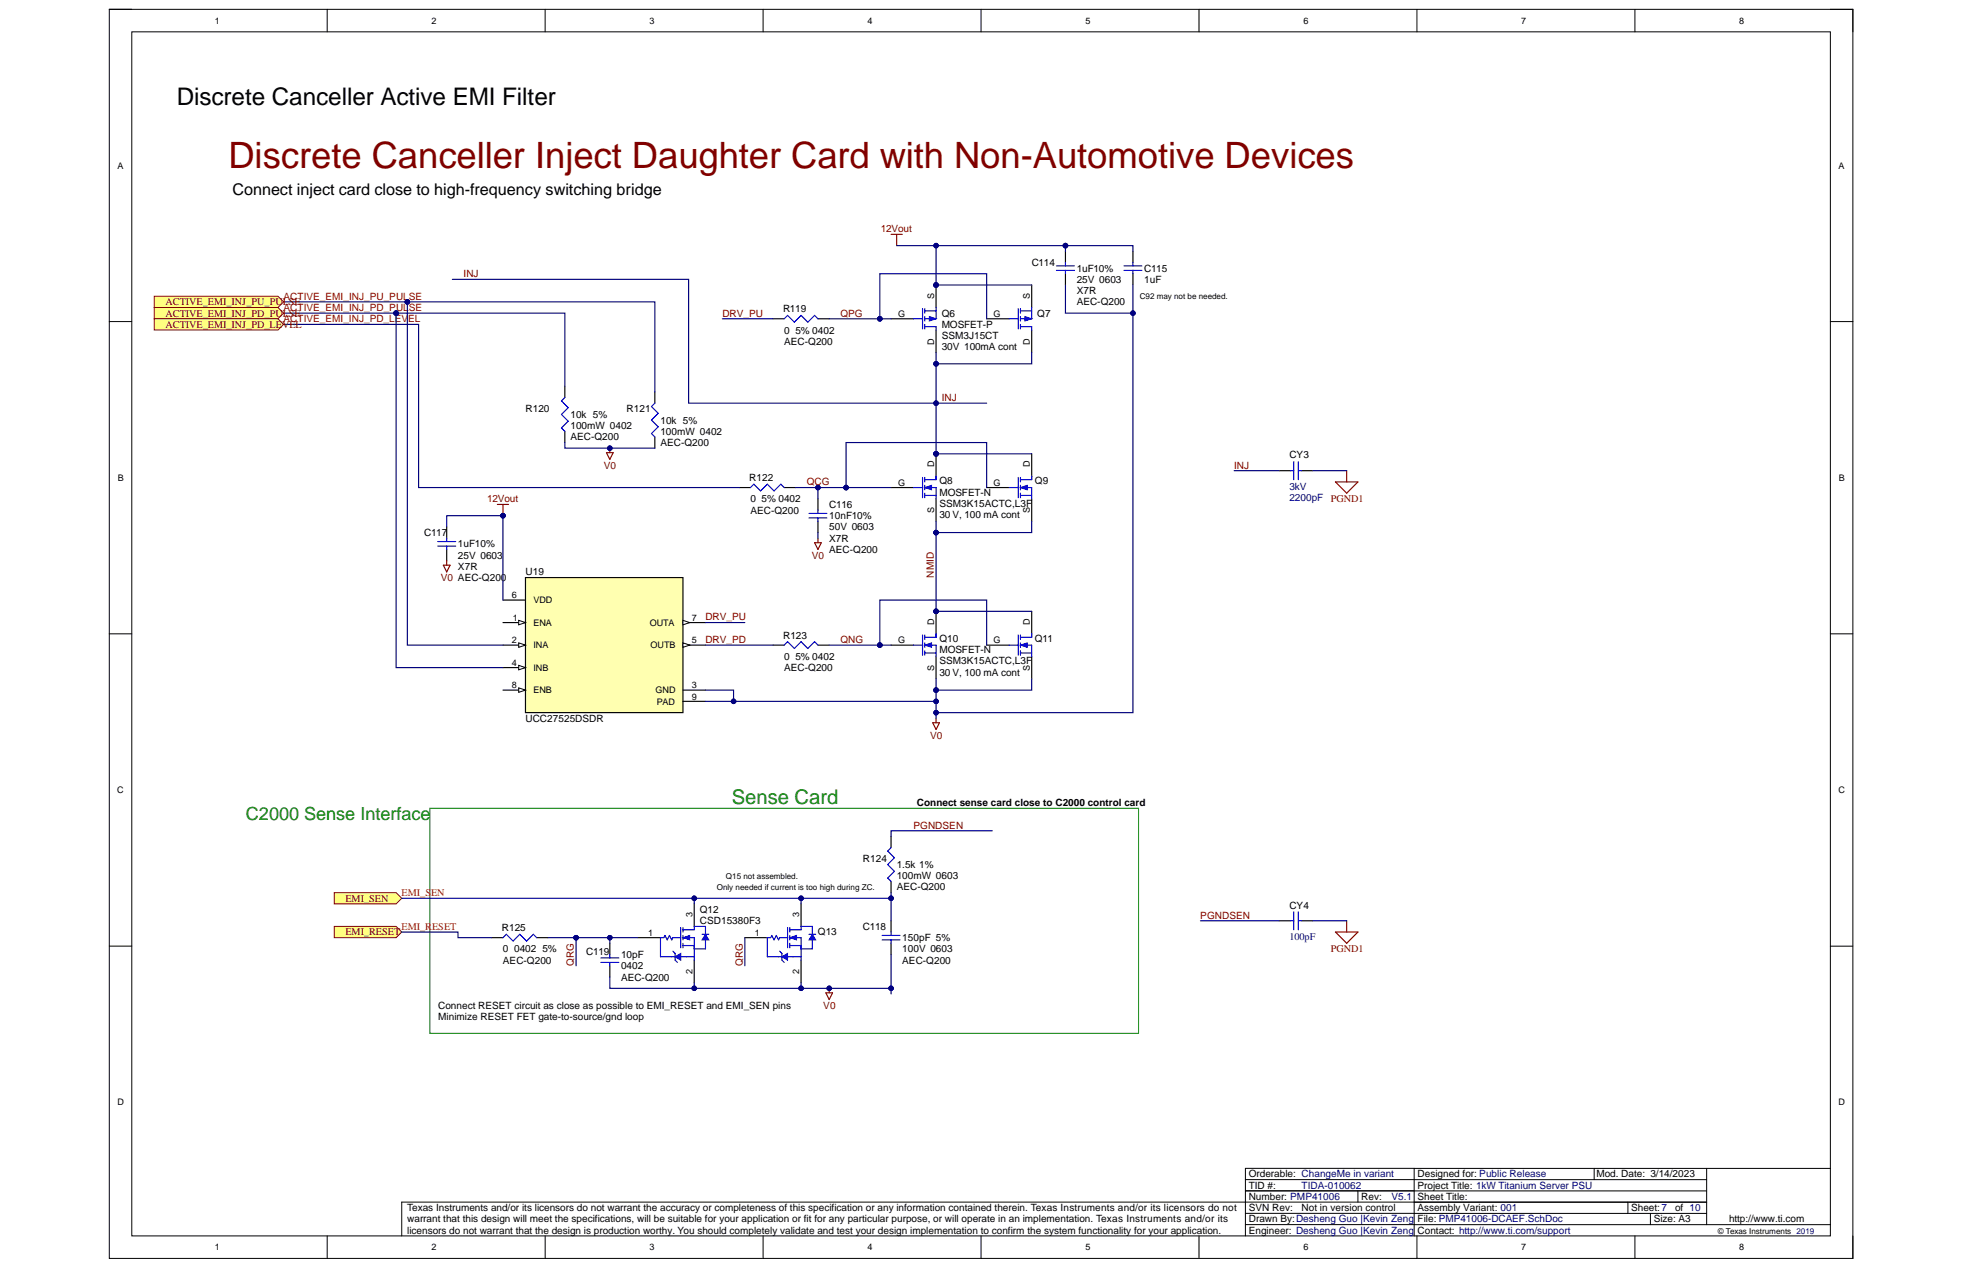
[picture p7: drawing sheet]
<svg xmlns="http://www.w3.org/2000/svg" width="432mm" height="279mm" viewBox="0 0 432 279" stroke-linecap="round" stroke-linejoin="round" font-family="sans-serif">
<defs><g id="words">
<text font-size="8" fill="#800000" x="50.2" y="36.9">Discrete Canceller Inject Daughter Card with Non-Automotive Devices</text>
<text font-size="5.3" x="38.8" y="23.2">Discrete Canceller Active EMI Filter</text>
<text font-size="4.4" fill="#008000" x="160.8" y="176.6">Sense Card</text>
<text font-size="4" fill="#008000" x="54" y="180.2">C2000 Sense Interface</text>
<text font-size="3.5" x="51.1" y="42.9">Connect inject card close to high-frequency switching bridge</text>
<g font-size="2.2" fill="#800000">
<text x="193.5" y="51">12Vout</text>
<text x="101.9" y="60.9">INJ</text>
<text x="36.4" y="67.1">ACTIVE_EMI_INJ_PU_PULSE</text>
<text x="36.4" y="69.6">ACTIVE_EMI_INJ_PD_PULSE</text>
<text x="158.7" y="69.6">DRV_PU</text>
<text x="184.7" y="69.6">QPG</text>
<text x="36.4" y="72">ACTIVE_EMI_INJ_PD_LEVEL</text>
<text x="206.9" y="88.1">INJ</text>
<text x="132.7" y="102.9">V0</text>
<text x="177.3" y="106.7">QCG</text>
<text x="271.2" y="102.9">INJ</text>
<text x="107" y="110.4">12Vout</text>
<text x="292.5" y="110.3">PGND1</text>
<text x="178.4" y="122.7">V0</text>
<text x="96.8" y="127.7">V0 AEC-Q200</text>
<text x="205.2" y="126.9" transform="rotate(-90 205.2 126.9)">NMID</text>
<text x="155" y="136.3">DRV_PU</text>
<text x="155" y="141.3">DRV_PD</text>
<text x="184.7" y="141.3">QNG</text>
<text x="204.4" y="162.3">V0</text>
<text x="200.7" y="182.1">PGNDSEN</text>
<text x="75.9" y="198.1">EMI_SEN</text>
<text x="263.8" y="201.8">PGNDSEN</text>
<text x="75.9" y="205.5">EMI_RESET</text>
<text x="292.5" y="209.3">PGND1</text>
<text x="126.1" y="212.2" transform="rotate(-90 126.1 212.2)">QRG</text>
<text x="163.2" y="212.2" transform="rotate(-90 163.2 212.2)">QRG</text>
<text x="180.9" y="221.6">V0</text>
</g>
<g font-size="2.2">
<text x="226.7" y="58.4">C114</text>
<text x="236.6" y="59.7">1uF10%</text>
<text x="251.4" y="59.7">C115</text>
<text x="236.6" y="62.2">25V 0603</text>
<text x="236.6" y="64.6">X7R</text>
<text x="251.4" y="62.2">1uF</text>
<text x="172.1" y="68.6">R119</text>
<text x="206.9" y="69.6">Q6</text>
<text x="227.9" y="69.6">Q7</text>
<text x="236.6" y="67.1">AEC-Q200</text>
<text x="172.3" y="73.3">0</text>
<text x="172.3" y="75.8">AEC-Q200</text>
<text x="174.8" y="73.3">5% 0402</text>
<text x="206.9" y="74.5">SSM3J15CT</text>
<text x="206.9" y="77">30V 100mA cont</text>
<text x="206.9" y="72.1">MOSFET-P</text>
<text x="115.5" y="90.6">R120</text>
<text x="125.4" y="91.8">10k 5%</text>
<text x="125.4" y="94.3">100mW 0402</text>
<text x="137.7" y="90.6">R121</text>
<text x="145.1" y="93.1">10k 5%</text>
<text x="145.1" y="95.5">100mW 0402</text>
<text x="125.4" y="96.8">AEC-Q200</text>
<text x="145.1" y="98">AEC-Q200</text>
<text x="283.3" y="100.7">CY3</text>
<text x="164.6" y="105.7">R122</text>
<text x="206.4" y="106.4">Q8</text>
<text x="227.4" y="106.4">Q9</text>
<text x="164.9" y="110.4">0</text>
<text x="164.9" y="112.8">AEC-Q200</text>
<text x="167.4" y="110.4">5% 0402</text>
<text x="182.2" y="111.6">C116</text>
<text x="206.4" y="111.4">SSM3K15ACTC,L3F</text>
<text x="206.4" y="113.8">30 V, 100 mA cont</text>
<text x="206.4" y="108.9">MOSFET-N</text>
<text x="93.2" y="117.8">C117</text>
<text x="182.2" y="114.1">10nF10%</text>
<text x="182.2" y="116.6">50V 0603</text>
<text x="182.2" y="119">X7R</text>
<text x="100.6" y="120.3">1uF10%</text>
<text x="100.6" y="122.7">25V 0603</text>
<text x="100.6" y="125.2">X7R</text>
<text x="182.2" y="121.5">AEC-Q200</text>
<text x="115.5" y="126.4">U19</text>
<text x="172.1" y="140.3">R123</text>
<text x="206.4" y="141">Q10</text>
<text x="206.4" y="143.5">MOSFET-N</text>
<text x="227.4" y="141">Q11</text>
<text x="172.3" y="145">0</text>
<text x="172.3" y="147.4">AEC-Q200</text>
<text x="174.8" y="145">5% 0402</text>
<text x="206.4" y="146">SSM3K15ACTC,L3F</text>
<text x="206.4" y="148.5">30 V, 100 mA cont</text>
<text x="115.5" y="158.6">UCC27525DSDR</text>
<text x="201.5" y="177.1">Connect sense card close to C2000 control card</text>
<text x="189.6" y="189.5">R124</text>
<text x="197.1" y="190.7">1.5k 1%</text>
<text x="197.1" y="193.2">100mW 0603</text>
<text x="197.1" y="195.7">AEC-Q200</text>
<text x="153.8" y="200.6">Q12</text>
<text x="153.8" y="203.1">CSD15380F3</text>
<text x="283.3" y="199.6">CY4</text>
<text x="110.3" y="204.6">R125</text>
<text x="110.5" y="209.3">0</text>
<text x="113" y="209.3">0402</text>
<text x="119.2" y="209.3">5%</text>
<text x="128.8" y="209.8">C119</text>
<text x="179.7" y="205.5">Q13</text>
<text x="189.6" y="204.3">C118</text>
<text x="198.3" y="206.8">150pF 5%</text>
<text x="198.3" y="209.3">100V 0603</text>
<text x="110.5" y="211.8">AEC-Q200</text>
<text x="136.5" y="213">0402</text>
<text x="136.5" y="210.5">10pF</text>
<text x="136.5" y="215.4">AEC-Q200</text>
<text x="198.3" y="211.8">AEC-Q200</text>
<text x="96.3" y="221.6">Connect RESET circuit as close as possible to EMI_RESET and EMI_SEN pins</text>
<text x="96.3" y="224.1">Minimize RESET FET gate-to-source/gnd loop</text>
<text x="274.4" y="263.7">Number: PMP41006</text>
<text x="274.4" y="261.2">TID #:</text>
<text x="274.4" y="258.7">Orderable: ChangeMe in variant</text>
<text x="299.1" y="263.7">Rev:</text>
<text x="311.5" y="263.7">Sheet Title:</text>
<text x="311.5" y="261.2">Project Title: 1kW Titanium Server PSU</text>
<text x="311.5" y="258.7">Designed for: Public Release</text>
<text x="350.8" y="258.7">Mod. Date: 3/14/2023</text>
<text x="89.5" y="266.1">Texas Instruments and/or its licensors do not warrant the accuracy or completeness of this specification or any information contained therein. Texas Instruments and/or its licensors do not</text>
<text x="89.5" y="268.6">warrant that this design will meet the specifications, will be suitable for your application or fit for any particular purpose, or will operate in an implementation. Texas Instruments and/or its</text>
<text x="274.4" y="268.6">Drawn By:Desheng Guo |Kevin Zeng</text>
<text x="274.4" y="266.1">SVN Rev:</text>
<text x="286" y="266.1">Not in version control</text>
<text x="311.5" y="268.6">File: PMP41006-DCAEF.SchDoc</text>
<text x="311.5" y="266.1">Assembly Variant: 001</text>
<text x="358.4" y="266.1">Sheet:7</text>
<text x="363.4" y="268.6">Size: A3</text>
<text x="368.1" y="266.1">of 10</text>
<text x="380" y="268.6">http://www.ti.com</text>
<text x="89.5" y="271.1">licensors do not warrant that the design is production worthy. You should completely validate and test your design implementation to confirm the system functionality for your application.</text>
<text x="274.4" y="271.1">Engineer: Desheng Guo |Kevin Zeng</text>
<text x="311.5" y="271.1">Contact: http://www.ti.com/support</text>
</g>
<g font-size="2.2" fill="#980000">
<text x="62.3" y="65.9">ACTIVE_EMI_INJ_PU_PULSE</text>
<text x="62.3" y="68.3">ACTIVE_EMI_INJ_PD_PULSE</text>
<text x="62.3" y="70.8">ACTIVE_EMI_INJ_PD_LEVEL</text>
</g>
<g font-size="2.2" fill="#000080">
<text x="283.3" y="107.6">3kV</text>
<text x="283.3" y="110.1">2200pF</text>
<text x="283.3" y="206.5">100pF</text>
<text x="286" y="261.2">TIDA-010062</text>
<text x="305.8" y="263.7">V5.1</text>
</g>
<g font-size="2.2" fill="#f00">
<text x="88.3" y="196.9">EMI_S</text>
<text x="94.7" y="196.9">EN</text>
<text x="88.3" y="204.3">EMI_RESET</text>
</g>
<g font-size="2">
<text x="47.2" y="5.2">1</text>
<text x="94.9" y="5.2">2</text>
<text x="142.7" y="5.2">3</text>
<text x="190.6" y="5.2">4</text>
<text x="238.5" y="5.2">5</text>
<text x="286.4" y="5.2">6</text>
<text x="334.3" y="5.2">7</text>
<text x="382.2" y="5.2">8</text>
<text x="25.8" y="37.1">A</text>
<text x="404" y="37.1">A</text>
<text x="205.2" y="65.6" transform="rotate(-90 205.2 65.6)">S</text>
<text x="226.3" y="65.6" transform="rotate(-90 226.3 65.6)">S</text>
<text x="197.3" y="69.6">G</text>
<text x="218.3" y="69.6">G</text>
<text x="205.2" y="75.8" transform="rotate(-90 205.2 75.8)">D</text>
<text x="226.3" y="75.8" transform="rotate(-90 226.3 75.8)">D</text>
<text x="25.9" y="105.6">B</text>
<text x="197.3" y="106.7">G</text>
<text x="205.2" y="102.7" transform="rotate(-90 205.2 102.7)">D</text>
<text x="218.3" y="106.7">G</text>
<text x="226.3" y="102.7" transform="rotate(-90 226.3 102.7)">D</text>
<text x="404.1" y="105.6">B</text>
<text x="205.2" y="112.8" transform="rotate(-90 205.2 112.8)">S</text>
<text x="226.3" y="112.8" transform="rotate(-90 226.3 112.8)">S</text>
<text x="112.5" y="131.4">6</text>
<text x="112.7" y="136.4">1</text>
<text x="117.2" y="137.5">ENA</text>
<text x="117.2" y="132.5">VDD</text>
<text x="142.8" y="137.5">OUTA</text>
<text x="152.1" y="136.4">7</text>
<text x="205.2" y="137.3" transform="rotate(-90 205.2 137.3)">D</text>
<text x="226.3" y="137.3" transform="rotate(-90 226.3 137.3)">D</text>
<text x="112.5" y="141.3">2</text>
<text x="117.2" y="142.4">INA</text>
<text x="142.9" y="142.4">OUTB</text>
<text x="152.1" y="141.3">5</text>
<text x="197.3" y="141.3">G</text>
<text x="218.3" y="141.3">G</text>
<text x="112.5" y="146.3">4</text>
<text x="117.2" y="147.4">INB</text>
<text x="205.2" y="147.4" transform="rotate(-90 205.2 147.4)">S</text>
<text x="226.3" y="147.4" transform="rotate(-90 226.3 147.4)">S</text>
<text x="112.5" y="151.2">8</text>
<text x="117.2" y="152.3">ENB</text>
<text x="144" y="152.3">GND</text>
<text x="144.4" y="154.8">PAD</text>
<text x="152.1" y="151.2">3</text>
<text x="152.1" y="153.7">9</text>
<text x="25.8" y="174.3">C</text>
<text x="404" y="174.3">C</text>
<text x="152.1" y="201.6" transform="rotate(-90 152.1 201.6)">3</text>
<text x="175.6" y="201.6" transform="rotate(-90 175.6 201.6)">3</text>
<text x="142.4" y="205.6">1</text>
<text x="165.9" y="205.6">1</text>
<text x="152.1" y="214" transform="rotate(-90 152.1 214)">2</text>
<text x="175.6" y="214" transform="rotate(-90 175.6 214)">2</text>
<text x="25.8" y="242.9">D</text>
<text x="404" y="242.9">D</text>
<text x="47.2" y="274.7">1</text>
<text x="94.9" y="274.7">2</text>
<text x="142.7" y="274.7">3</text>
<text x="190.6" y="274.7">4</text>
<text x="238.5" y="274.7">5</text>
<text x="286.4" y="274.7">6</text>
<text x="334.3" y="274.7">7</text>
<text x="382.2" y="274.7">8</text>
</g>
<g font-size="1.8">
<text x="250.5" y="65.7">C92 may not be needed.</text>
<text x="157.5" y="195.5">Only needed if current is too high during ZC.</text>
<text x="159.5" y="193">Q15 not assembled.</text>
<text x="377.5" y="271.2">© Texas Instruments 2019</text>
</g>
</g></defs>
<path d="M24 2.1h383.2v274.4h-383.2z" fill="none" stroke="#000" stroke-width=".22"/>
<path d="M29 7h373.2v264.6h-373.2z" fill-rule="evenodd" fill="#fff"/>
<g fill="none" stroke="#000" stroke-width=".22">
<path d="M24 2h4.9M29 7h373.2v264.6h-373.2zM71.9 2v5M119.8 2v5M167.7 2v5M215.6 2.1v4.9M263.5 2.1v4.9M311.4 2.1v4.9M359.3 2.1v4.9M402.2 2.1h5v4.9M24 70.7h4.9M402.2 70.7h5"/>
<path d="M24 139.3h4.9M402.2 139.3h5M24 207.9h5M402.2 207.9h5M273.7 259.2h101.3M310.8 256.7v14.8M350.3 256.7v2.5M375 256.7v12.4M402.2 256.7h-128.5v14.8M71.9 271.5v5M119.8 271.5v5M167.7 271.5v5"/>
<path d="M215.6 271.5v5M263.5 271.5v5M273.7 269.1h128.5M273.7 266.6h101.3M273.7 261.7h101.3M298.4 261.7v2.4M311.4 271.5v5M357.7 264.1v2.5M359.3 271.6v4.9M362.7 266.6v2.5M375 264.1h-286.7v7.4M407.2 271.6v4.9"/>
</g>
<circle cx="205.7" cy="62.6" r=".49" fill="#000080"/>
<circle cx="205.7" cy="62.6" r=".49" fill="none" stroke="#000080" stroke-width=".22"/>
<path d="M195.8 70h4.9M205.7 62.6v5M205.7 72.5v5" fill="none" stroke="#000" stroke-width=".25"/>
<circle cx="205.7" cy="62.6" r=".49" fill="#000080"/>
<circle cx="205.7" cy="62.6" r=".49" fill="none" stroke="#000080" stroke-width=".22"/>
<path d="M200.7 70h2M202.7 67.8v4.5M203.2 71.8h2.5M203.2 68.3h2.5M203.2 67.8v1M203.2 69.6v.9M203.2 71.3v1M205.7 67.6v2.4h-2.5" fill="none" stroke="#00f" stroke-width=".25"/>
<path d="M204.2 69.6l1.5 .4-1.5 .5z" fill="#00f"/>
<path d="M204.2 69.6l1.5 .4-1.5 .5z" fill="none" stroke="#00f" stroke-width=".22"/>
<path d="M205.7 71.8v.7" fill="none" stroke="#00f" stroke-width=".25"/>
<circle cx="205.7" cy="134.3" r=".49" fill="#000080"/>
<circle cx="205.7" cy="134.3" r=".49" fill="none" stroke="#000080" stroke-width=".22"/>
<path d="M205.7 134.3v5" fill="none" stroke="#000" stroke-width=".25"/>
<circle cx="205.7" cy="134.3" r=".49" fill="#000080"/>
<circle cx="205.7" cy="134.3" r=".49" fill="none" stroke="#000080" stroke-width=".22"/>
<path d="M195.8 141.7h4.9M205.7 144.2v5" fill="none" stroke="#000" stroke-width=".25"/>
<path d="M202.7 139.5v4.5M203.2 139.5v1M200.7 141.7h2M203.2 140h2.5M203.2 141.7h2.5v2.5M203.2 143.5h2.5M203.2 141.3v.9M203.2 143v1" fill="none" stroke="#00f" stroke-width=".25"/>
<path d="M203.2 141.7l1.5-.4v.9z" fill="#00f"/>
<path d="M203.2 141.7l1.5-.4v.9z" fill="none" stroke="#00f" stroke-width=".22"/>
<path d="M205.7 139.3v.7M223.7 139.5v4.5M224.2 139.5v1M221.8 141.7h1.9M224.2 140h2.5M224.2 141.7h2.5v2.5M224.2 143.5h2.5M224.2 141.3v.9M224.2 143v1" fill="none" stroke="#00f" stroke-width=".25"/>
<path d="M226.7 134.3v5M216.8 141.7h5M226.7 144.2v5" fill="none" stroke="#000" stroke-width=".25"/>
<path d="M224.2 141.7l1.5-.4v.9z" fill="#00f"/>
<path d="M224.2 141.7l1.5-.4v.9z" fill="none" stroke="#00f" stroke-width=".22"/>
<path d="M226.7 139.3v.7" fill="none" stroke="#00f" stroke-width=".25"/>
<circle cx="205.7" cy="99.7" r=".49" fill="#000080"/>
<circle cx="205.7" cy="99.7" r=".49" fill="none" stroke="#000080" stroke-width=".22"/>
<path d="M205.7 99.7v5" fill="none" stroke="#000" stroke-width=".25"/>
<circle cx="205.7" cy="99.7" r=".49" fill="#000080"/>
<circle cx="205.7" cy="99.7" r=".49" fill="none" stroke="#000080" stroke-width=".22"/>
<path d="M195.8 107.1h4.9M205.7 109.6v4.9" fill="none" stroke="#000" stroke-width=".25"/>
<path d="M200.7 107.1h2M202.7 104.9v4.5M203.2 105.4h2.5M203.2 107.1h2.5v2.5M203.2 108.9h2.5M203.2 104.9v1M203.2 106.6v1M203.2 108.4v1" fill="none" stroke="#00f" stroke-width=".25"/>
<path d="M203.2 107.1l1.5-.5v1z" fill="#00f"/>
<path d="M203.2 107.1l1.5-.5v1z" fill="none" stroke="#00f" stroke-width=".22"/>
<path d="M205.7 104.7v.7M221.8 107.1h1.9M223.7 104.9v4.5M224.2 105.4h2.5M224.2 107.1h2.5v2.5M224.2 108.9h2.5M224.2 104.9v1M224.2 106.6v1M224.2 108.4v1" fill="none" stroke="#00f" stroke-width=".25"/>
<path d="M226.7 99.7v5M216.8 107.1h5M226.7 109.6v4.9" fill="none" stroke="#000" stroke-width=".25"/>
<path d="M224.2 107.1l1.5-.5v1z" fill="#00f"/>
<path d="M224.2 107.1l1.5-.5v1z" fill="none" stroke="#00f" stroke-width=".22"/>
<path d="M221.8 70h1.9M223.7 67.8v4.5M224.2 71.8h2.5M224.2 68.3h2.5M224.2 67.8v1M224.2 69.6v.9M224.2 71.3v1M226.7 67.6v2.4h-2.5M226.7 104.7v.7" fill="none" stroke="#00f" stroke-width=".25"/>
<path d="M216.8 70h5M226.7 62.6v5M226.7 72.5v5" fill="none" stroke="#000" stroke-width=".25"/>
<path d="M225.2 69.6l1.5 .4-1.5 .5z" fill="#00f"/>
<path d="M225.2 69.6l1.5 .4-1.5 .5z" fill="none" stroke="#00f" stroke-width=".22"/>
<g fill="none" stroke="#00f" stroke-width=".25">
<path d="M232.1 59.4h4M232.1 58.4h4M234.1 57.7v.7M234.1 59.4v.7M247 59.4h3.9M247 58.4h3.9M249 57.7v.7M249 59.4v.7M172.3 70l.8-.7 1.5 1.5 1.4-1.5 1.5 1.5 1.5-1.5 .7 .7M226.7 71.8v.7M124.1 87.3l-.7 .8 1.5 1.5-1.5 1.5 1.5 1.4-1.5 1.5 .7 .8M143.9 88.6l-.7 .7 1.4 1.5-1.4 1.5 1.4 1.5-1.4 1.5 .7 .7"/>
<path d="M96.2 120h3.9M96.2 119h3.9M98.2 118.3v.7M98.2 120v.7M164.9 107.1l.8-.7 1.4 1.5 1.5-1.5 1.5 1.5 1.5-1.5 .7 .7M177.8 113.8h3.9M177.8 112.8h3.9M179.7 112.1v.7M179.7 113.8v.7M172.3 141.7l.8-.7 1.5 1.5 1.4-1.5 1.5 1.5 1.5-1.5 .7 .7"/>
</g>
<g fill="none" stroke="#000" stroke-width=".25">
<path d="M234.1 55.2v2.5M249 55.2v2.5M169.8 70h2.5M179.7 70h2.5M234.1 60.1v2.5M249 60.1v2.5M124.1 84.9v2.4M124.1 94.8v2.4M143.9 86.1v2.5M143.9 96v2.5M98.2 115.8v2.5M162.4 107.1h2.5"/>
<path d="M172.3 107.1h2.5M179.7 109.6v2.5M179.7 114.5v2.5M98.2 120.7v2.5M169.8 141.7h2.5M179.7 141.7h2.5"/>
</g>
<path d="M133.3 99.5h1.4l-.7 1.4zM134 98.5v1" fill="none" stroke="#800000" stroke-width=".25"/>
<circle cx="134" cy="98.5" r=".49" fill="#000080"/>
<circle cx="134" cy="98.5" r=".49" fill="none" stroke="#000080" stroke-width=".22"/>
<path d="M97.4 124.2h1.5l-.7 1.5zM98.2 123.2v1" fill="none" stroke="#800000" stroke-width=".25"/>
<path d="M115.5 126.9h34.6v29.7h-34.6z" fill-rule="evenodd" fill="#ffffb0"/>
<path d="M110.5 136.8h5M115.5 126.9h34.6v29.7h-34.6z" fill="none" stroke="#000" stroke-width=".25"/>
<path d="M114 136.3l1.5 .5-1.5 .5z" fill="#f8fcff"/>
<path d="M114 136.3l1.5 .5-1.5 .5z" fill="none" stroke="#000" stroke-width=".22"/>
<path d="M110.5 141.7h5" fill="none" stroke="#000" stroke-width=".25"/>
<path d="M114 141.2l1.5 .5-1.5 .5z" fill="#f8fcff"/>
<path d="M114 141.2l1.5 .5-1.5 .5z" fill="none" stroke="#000" stroke-width=".22"/>
<path d="M110.5 146.7h5M150.1 151.6h4.9" fill="none" stroke="#000" stroke-width=".25"/>
<path d="M114 146.2l1.5 .5-1.5 .5z" fill="#f8fcff"/>
<path d="M114 146.2l1.5 .5-1.5 .5z" fill="none" stroke="#000" stroke-width=".22"/>
<path d="M150.1 141.7h4.9" fill="none" stroke="#000" stroke-width=".25"/>
<path d="M150.1 141.2l1.5 .5-1.5 .5z" fill="#f8fcff"/>
<path d="M150.1 141.2l1.5 .5-1.5 .5z" fill="none" stroke="#000" stroke-width=".22"/>
<path d="M110.5 131.9h5M150.1 136.8h4.9" fill="none" stroke="#000" stroke-width=".25"/>
<path d="M150.1 136.3l1.5 .5-1.5 .5z" fill="#f8fcff"/>
<path d="M150.1 136.3l1.5 .5-1.5 .5z" fill="none" stroke="#000" stroke-width=".22"/>
<path d="M110.5 151.6h5" fill="none" stroke="#000" stroke-width=".25"/>
<path d="M114 151.1l1.5 .5-1.5 .5z" fill="#f8fcff"/>
<path d="M114 151.1l1.5 .5-1.5 .5z" fill="none" stroke="#000" stroke-width=".22"/>
<path d="M150.1 154.1h4.9M152.6 198.6v5M140.2 206h4.9M195.8 202.3v2.5M195.8 207.3v2.4" fill="none" stroke="#000" stroke-width=".25"/>
<path d="M179 119.2h1.5l-.8 1.5zM179.7 118.3v.9M205 158.8h1.4l-.7 1.5zM205.7 157.8v1" fill="none" stroke="#800000" stroke-width=".25"/>
<g fill="none" stroke="#00f" stroke-width=".25">
<path d="M149.6 203.8v4.5M150.1 204.3h2.5M150.1 206h2.5v2.5M150.1 207.8h2.5M150.1 203.8v1M150.1 205.5v1M150.1 207.3v1M154.3 205.3h1.5M155 206.5v2M193.8 206.5h4M193.8 205.5h4M195.8 204.8v.7"/>
<path d="M195.8 206.5v.8"/>
</g>
<path d="M94.5 177.6h155.7v49.4h-155.7z" fill="none" stroke="#008000" stroke-width=".22"/>
<path d="M150.1 206l1.5-.5v1z" fill="#00f"/>
<path d="M150.1 206l1.5-.5v1z" fill="none" stroke="#00f" stroke-width=".22"/>
<path d="M152.6 203.6v.7M152.6 207.8v.7h2.4M155 203.6v1.7" fill="none" stroke="#00f" stroke-width=".25"/>
<path d="M152.6 211v4.9" fill="none" stroke="#000" stroke-width=".25"/>
<path d="M155 205.3l.8 1.2h-1.5z" fill="#00f"/>
<path d="M155 205.3l.8 1.2h-1.5z" fill="none" stroke="#00f" stroke-width=".22"/>
<path d="M145.1 210.2h2.5M148.3 209.5v1.5M148.8 210.2h2M152.6 203.6h2.4M152.6 208.5v2.5" fill="none" stroke="#00f" stroke-width=".25"/>
<path d="M148.3 210.2l1.3-.7v1.5z" fill="#00f"/>
<path d="M148.3 210.2l1.3-.7v1.5z" fill="none" stroke="#00f" stroke-width=".22"/>
<g fill="none" stroke="#00f" stroke-width=".25">
<path d="M147.6 210.2h.7M147.9 209l.4 .5M148.3 211l.5 .5M149.6 206h-1.7l-.3 .5-.5-1-.5 1-.5-1-.2 .5h-.8v4.2M150.8 210.2h1.8M173.1 203.8v4.5M173.6 206h2.4v2.5M173.6 204.3h2.4M173.6 207.8h2.4M173.6 203.8v1M173.6 205.5v1M173.6 207.3v1"/>
<path d="M177.8 205.3h1.4M178.5 206.5v2"/>
</g>
<path d="M176 198.6v5M163.7 206h4.9" fill="none" stroke="#000" stroke-width=".25"/>
<path d="M173.6 206l1.4-.5v1z" fill="#00f"/>
<path d="M173.6 206l1.4-.5v1z" fill="none" stroke="#00f" stroke-width=".22"/>
<path d="M176 203.6v.7M176 207.8v.7h2.5M178.5 203.6v1.7" fill="none" stroke="#00f" stroke-width=".25"/>
<path d="M176 211v4.9" fill="none" stroke="#000" stroke-width=".25"/>
<path d="M178.5 205.3l.7 1.2h-1.4z" fill="#00f"/>
<path d="M178.5 205.3l.7 1.2h-1.4z" fill="none" stroke="#00f" stroke-width=".22"/>
<path d="M168.6 210.2h2.5M171.8 209.5v1.5M172.3 210.2h2M176 203.6h2.5M176 208.5v2.5" fill="none" stroke="#00f" stroke-width=".25"/>
<path d="M171.8 210.2l1.3-.7v1.5z" fill="#00f"/>
<path d="M171.8 210.2l1.3-.7v1.5z" fill="none" stroke="#00f" stroke-width=".22"/>
<path d="M195.8 186.2l-.7 .8 1.4 1.5-1.4 1.5 1.4 1.4-1.4 1.5 .7 .8M110.5 206l.8-.7 1.5 1.5 1.4-1.5 1.5 1.5 1.5-1.5 .7 .7M132 210.5h4M132 211.5h4M134 209.7v.8M134 211.5v.7M171.1 210.2h.7M171.3 209l.5 .5M171.8 211l.5 .5M173.1 206h-1.8l-.2 .5-.5-1-.5 1-.5-1-.2 .5h-.8v4.2M174.3 210.2h1.7" fill="none" stroke="#00f" stroke-width=".25"/>
<path d="M195.8 183.8v2.4M195.8 193.7v2.4M108.1 206h2.4M117.9 206h2.5M134 207.3v2.4M134 212.2v2.5" fill="none" stroke="#000" stroke-width=".25"/>
<path d="M181.5 218.1h1.5l-.8 1.5zM182.2 217.2v.9" fill="none" stroke="#800000" stroke-width=".25"/>
<circle cx="182.2" cy="217.2" r=".49" fill="#000080"/>
<circle cx="182.2" cy="217.2" r=".49" fill="none" stroke="#000080" stroke-width=".22"/>
<path d="M195.8 51.5h2.5M197 51.5v2.5M109.3 110.8h2.5M110.5 110.8v2.5M293.5 105.9h4.9l-2.5 2.5zM295.9 103.4v2.5M293.5 204.8h4.9l-2.5 2.5zM295.9 202.3v2.5" fill="none" stroke="#800000" stroke-width=".25"/>
<path d="M281.1 103.4h2.5M286 103.4h2.5M281.1 202.3h2.5M286 202.3h2.5" fill="none" stroke="#000" stroke-width=".25"/>
<path d="M283.6 103.4h.7M284.3 101.4v4M285.3 103.4h.7M285.3 101.4v4M283.6 202.3h.7M284.3 200.3v4M285.3 200.3v4M285.3 202.3h.7" fill="none" stroke="#00f" stroke-width=".25"/>
<circle cx="110.5" cy="113.3" r=".49" fill="#000080"/>
<circle cx="110.5" cy="113.3" r=".49" fill="none" stroke="#000080" stroke-width=".22"/>
<path d="M73.5 196.1h13.5l1.3 1.3-1.3 1.2h-13.5z" fill-rule="evenodd" fill="#ffff80"/>
<path d="M73.5 196.1h13.5l1.3 1.3-1.3 1.2h-13.5z" fill="none" stroke="#800000" stroke-width=".22"/>
<path d="M73.5 203.6h13.5l1.3 1.2-1.3 1.2h-13.5z" fill-rule="evenodd" fill="#ffff80"/>
<path d="M73.5 203.6h13.5l1.3 1.2-1.3 1.2h-13.5z" fill="none" stroke="#800000" stroke-width=".22"/>
<path d="M205.7 151.6v6.2" fill="none" stroke="#000080" stroke-width=".25"/>
<circle cx="205.7" cy="156.6" r=".49" fill="#000080"/>
<circle cx="205.7" cy="156.6" r=".49" fill="none" stroke="#000080" stroke-width=".22"/>
<circle cx="205.7" cy="154.1" r=".49" fill="#000080"/>
<circle cx="205.7" cy="154.1" r=".49" fill="none" stroke="#000080" stroke-width=".22"/>
<circle cx="205.7" cy="151.6" r=".49" fill="#000080"/>
<circle cx="205.7" cy="151.6" r=".49" fill="none" stroke="#000080" stroke-width=".22"/>
<path d="M193.3 141.7v-9.8h23.5v9.8" fill="none" stroke="#000080" stroke-width=".25"/>
<circle cx="193.3" cy="141.7" r=".49" fill="#000080"/>
<circle cx="193.3" cy="141.7" r=".49" fill="none" stroke="#000080" stroke-width=".22"/>
<path d="M205.7 134.3h21" fill="none" stroke="#000080" stroke-width=".25"/>
<circle cx="205.7" cy="134.3" r=".49" fill="#000080"/>
<circle cx="205.7" cy="134.3" r=".49" fill="none" stroke="#000080" stroke-width=".22"/>
<path d="M185.9 107.1v-9.9h30.9v9.9" fill="none" stroke="#000080" stroke-width=".25"/>
<circle cx="185.9" cy="107.1" r=".5" fill="#000080"/>
<circle cx="185.9" cy="107.1" r=".5" fill="none" stroke="#000080" stroke-width=".22"/>
<path d="M205.7 62.6h21" fill="none" stroke="#000080" stroke-width=".25"/>
<circle cx="205.7" cy="62.6" r=".49" fill="#000080"/>
<circle cx="205.7" cy="62.6" r=".49" fill="none" stroke="#000080" stroke-width=".22"/>
<path d="M193.3 70v-9.9h23.5v9.9" fill="none" stroke="#000080" stroke-width=".25"/>
<circle cx="193.3" cy="70" r=".49" fill="#000080"/>
<circle cx="193.3" cy="70" r=".49" fill="none" stroke="#000080" stroke-width=".22"/>
<path d="M205.7 149.2v2.4" fill="none" stroke="#000080" stroke-width=".25"/>
<circle cx="205.7" cy="151.6" r=".49" fill="#000080"/>
<circle cx="205.7" cy="151.6" r=".49" fill="none" stroke="#000080" stroke-width=".22"/>
<path d="M193.3 141.7h2.5" fill="none" stroke="#000080" stroke-width=".25"/>
<circle cx="193.3" cy="141.7" r=".49" fill="#000080"/>
<circle cx="193.3" cy="141.7" r=".49" fill="none" stroke="#000080" stroke-width=".22"/>
<path d="M205.7 114.5v2.5" fill="none" stroke="#000080" stroke-width=".25"/>
<circle cx="205.7" cy="117" r=".49" fill="#000080"/>
<circle cx="205.7" cy="117" r=".49" fill="none" stroke="#000080" stroke-width=".22"/>
<path d="M185.9 107.1h9.9" fill="none" stroke="#000080" stroke-width=".25"/>
<circle cx="185.9" cy="107.1" r=".5" fill="#000080"/>
<circle cx="185.9" cy="107.1" r=".5" fill="none" stroke="#000080" stroke-width=".22"/>
<path d="M205.7 77.5v2.4" fill="none" stroke="#000080" stroke-width=".25"/>
<circle cx="205.7" cy="79.9" r=".49" fill="#000080"/>
<circle cx="205.7" cy="79.9" r=".49" fill="none" stroke="#000080" stroke-width=".22"/>
<path d="M193.3 70h2.5" fill="none" stroke="#000080" stroke-width=".25"/>
<circle cx="193.3" cy="70" r=".49" fill="#000080"/>
<circle cx="193.3" cy="70" r=".49" fill="none" stroke="#000080" stroke-width=".22"/>
<path d="M179.7 107.1v2.5" fill="none" stroke="#000080" stroke-width=".25"/>
<circle cx="179.7" cy="107.1" r=".5" fill="#000080"/>
<circle cx="179.7" cy="107.1" r=".5" fill="none" stroke="#000080" stroke-width=".22"/>
<path d="M205.7 54h28.4" fill="none" stroke="#000080" stroke-width=".25"/>
<circle cx="205.7" cy="54" r=".49" fill="#000080"/>
<circle cx="205.7" cy="54" r=".49" fill="none" stroke="#000080" stroke-width=".22"/>
<circle cx="234.1" cy="54" r=".5" fill="#000080"/>
<circle cx="234.1" cy="54" r=".5" fill="none" stroke="#000080" stroke-width=".22"/>
<path d="M249 68.8v87.8h-43.3" fill="none" stroke="#000080" stroke-width=".25"/>
<circle cx="249" cy="68.8" r=".49" fill="#000080"/>
<circle cx="249" cy="68.8" r=".49" fill="none" stroke="#000080" stroke-width=".22"/>
<circle cx="205.7" cy="156.6" r=".49" fill="#000080"/>
<circle cx="205.7" cy="156.6" r=".49" fill="none" stroke="#000080" stroke-width=".22"/>
<path d="M234.1 54v1.2M179.7 117v1.3" fill="none" stroke="#000080" stroke-width=".25"/>
<circle cx="234.1" cy="54" r=".5" fill="#000080"/>
<circle cx="234.1" cy="54" r=".5" fill="none" stroke="#000080" stroke-width=".22"/>
<path d="M234.1 62.6v6.2h14.9v-6.2" fill="none" stroke="#000080" stroke-width=".25"/>
<circle cx="249" cy="68.8" r=".49" fill="#000080"/>
<circle cx="249" cy="68.8" r=".49" fill="none" stroke="#000080" stroke-width=".22"/>
<path d="M197 54h8.7v8.6M158.7 70h11.1M155 136.8h8.7" fill="none" stroke="#000080" stroke-width=".25"/>
<circle cx="205.7" cy="54" r=".49" fill="#000080"/>
<circle cx="205.7" cy="54" r=".49" fill="none" stroke="#000080" stroke-width=".22"/>
<circle cx="205.7" cy="62.6" r=".49" fill="#000080"/>
<circle cx="205.7" cy="62.6" r=".49" fill="none" stroke="#000080" stroke-width=".22"/>
<path d="M62.3 71.3h29.7v35.8h70.4M62.3 68.8h24.7" fill="none" stroke="#000080" stroke-width=".25"/>
<circle cx="87" cy="68.8" r=".5" fill="#000080"/>
<circle cx="87" cy="68.8" r=".5" fill="none" stroke="#000080" stroke-width=".22"/>
<path d="M62.3 66.3h27.2" fill="none" stroke="#000080" stroke-width=".25"/>
<circle cx="89.5" cy="66.3" r=".5" fill="#000080"/>
<circle cx="89.5" cy="66.3" r=".5" fill="none" stroke="#000080" stroke-width=".22"/>
<path d="M89.5 66.3h54.4v19.8" fill="none" stroke="#000080" stroke-width=".25"/>
<circle cx="89.5" cy="66.3" r=".5" fill="#000080"/>
<circle cx="89.5" cy="66.3" r=".5" fill="none" stroke="#000080" stroke-width=".22"/>
<path d="M195.8 196.1v6.2" fill="none" stroke="#000080" stroke-width=".25"/>
<circle cx="195.8" cy="197.4" r=".5" fill="#000080"/>
<circle cx="195.8" cy="197.4" r=".5" fill="none" stroke="#000080" stroke-width=".22"/>
<path d="M195.8 209.7v8.7" fill="none" stroke="#000080" stroke-width=".25"/>
<circle cx="195.8" cy="217.2" r=".49" fill="#000080"/>
<circle cx="195.8" cy="217.2" r=".49" fill="none" stroke="#000080" stroke-width=".22"/>
<path d="M152.6 215.9v1.3h43.2" fill="none" stroke="#000080" stroke-width=".25"/>
<circle cx="152.5" cy="217.2" r=".49" fill="#000080"/>
<circle cx="152.5" cy="217.2" r=".49" fill="none" stroke="#000080" stroke-width=".22"/>
<circle cx="176" cy="217.2" r=".49" fill="#000080"/>
<circle cx="176" cy="217.2" r=".49" fill="none" stroke="#000080" stroke-width=".22"/>
<circle cx="182.2" cy="217.2" r=".49" fill="#000080"/>
<circle cx="182.2" cy="217.2" r=".49" fill="none" stroke="#000080" stroke-width=".22"/>
<circle cx="195.8" cy="217.2" r=".49" fill="#000080"/>
<circle cx="195.8" cy="217.2" r=".49" fill="none" stroke="#000080" stroke-width=".22"/>
<path d="M126.6 206v6.2" fill="none" stroke="#000080" stroke-width=".25"/>
<circle cx="126.6" cy="206" r=".49" fill="#000080"/>
<circle cx="126.6" cy="206" r=".49" fill="none" stroke="#000080" stroke-width=".22"/>
<path d="M88.3 197.4h107.5" fill="none" stroke="#000080" stroke-width=".25"/>
<circle cx="152.6" cy="197.4" r=".49" fill="#000080"/>
<circle cx="152.6" cy="197.4" r=".49" fill="none" stroke="#000080" stroke-width=".22"/>
<circle cx="176" cy="197.4" r=".5" fill="#000080"/>
<circle cx="176" cy="197.4" r=".5" fill="none" stroke="#000080" stroke-width=".22"/>
<circle cx="195.8" cy="197.4" r=".5" fill="#000080"/>
<circle cx="195.8" cy="197.4" r=".5" fill="none" stroke="#000080" stroke-width=".22"/>
<path d="M152.6 197.4v1.2" fill="none" stroke="#000080" stroke-width=".25"/>
<circle cx="152.6" cy="197.4" r=".49" fill="#000080"/>
<circle cx="152.6" cy="197.4" r=".49" fill="none" stroke="#000080" stroke-width=".22"/>
<path d="M120.4 206h6.2" fill="none" stroke="#000080" stroke-width=".25"/>
<circle cx="126.6" cy="206" r=".49" fill="#000080"/>
<circle cx="126.6" cy="206" r=".49" fill="none" stroke="#000080" stroke-width=".22"/>
<path d="M126.6 206h13.6" fill="none" stroke="#000080" stroke-width=".25"/>
<circle cx="126.6" cy="206" r=".49" fill="#000080"/>
<circle cx="126.6" cy="206" r=".49" fill="none" stroke="#000080" stroke-width=".22"/>
<circle cx="134" cy="206" r=".49" fill="#000080"/>
<circle cx="134" cy="206" r=".49" fill="none" stroke="#000080" stroke-width=".22"/>
<path d="M176 197.4v1.2M163.7 206v6.2" fill="none" stroke="#000080" stroke-width=".25"/>
<circle cx="176" cy="197.4" r=".5" fill="#000080"/>
<circle cx="176" cy="197.4" r=".5" fill="none" stroke="#000080" stroke-width=".22"/>
<path d="M176 215.9v1.3" fill="none" stroke="#000080" stroke-width=".25"/>
<circle cx="176" cy="217.2" r=".49" fill="#000080"/>
<circle cx="176" cy="217.2" r=".49" fill="none" stroke="#000080" stroke-width=".22"/>
<path d="M134 206v1.3" fill="none" stroke="#000080" stroke-width=".25"/>
<circle cx="134" cy="206" r=".49" fill="#000080"/>
<circle cx="134" cy="206" r=".49" fill="none" stroke="#000080" stroke-width=".22"/>
<path d="M134 214.7v2.5h18.6" fill="none" stroke="#000080" stroke-width=".25"/>
<circle cx="152.5" cy="217.2" r=".49" fill="#000080"/>
<circle cx="152.5" cy="217.2" r=".49" fill="none" stroke="#000080" stroke-width=".22"/>
<path d="M87 68.8v77.9h23.5" fill="none" stroke="#000080" stroke-width=".25"/>
<circle cx="87" cy="68.8" r=".5" fill="#000080"/>
<circle cx="87" cy="68.8" r=".5" fill="none" stroke="#000080" stroke-width=".22"/>
<path d="M89.5 66.3v75.4h21" fill="none" stroke="#000080" stroke-width=".25"/>
<circle cx="89.5" cy="66.3" r=".5" fill="#000080"/>
<circle cx="89.5" cy="66.3" r=".5" fill="none" stroke="#000080" stroke-width=".22"/>
<path d="M124.1 97.2v1.3h19.8" fill="none" stroke="#000080" stroke-width=".25"/>
<circle cx="134" cy="98.5" r=".49" fill="#000080"/>
<circle cx="134" cy="98.5" r=".49" fill="none" stroke="#000080" stroke-width=".22"/>
<path d="M155 154.1h50.7" fill="none" stroke="#000080" stroke-width=".25"/>
<circle cx="205.7" cy="154.1" r=".49" fill="#000080"/>
<circle cx="205.7" cy="154.1" r=".49" fill="none" stroke="#000080" stroke-width=".22"/>
<circle cx="161.2" cy="154.1" r=".5" fill="#000080"/>
<circle cx="161.2" cy="154.1" r=".5" fill="none" stroke="#000080" stroke-width=".22"/>
<path d="M155 151.6h6.2v2.5" fill="none" stroke="#000080" stroke-width=".25"/>
<circle cx="161.2" cy="154.1" r=".5" fill="#000080"/>
<circle cx="161.2" cy="154.1" r=".5" fill="none" stroke="#000080" stroke-width=".22"/>
<path d="M155 141.7h14.8M182.2 141.7h11.1" fill="none" stroke="#000080" stroke-width=".25"/>
<circle cx="193.3" cy="141.7" r=".49" fill="#000080"/>
<circle cx="193.3" cy="141.7" r=".49" fill="none" stroke="#000080" stroke-width=".22"/>
<path d="M174.8 107.1h11.1" fill="none" stroke="#000080" stroke-width=".25"/>
<circle cx="185.9" cy="107.1" r=".5" fill="#000080"/>
<circle cx="185.9" cy="107.1" r=".5" fill="none" stroke="#000080" stroke-width=".22"/>
<circle cx="179.7" cy="107.1" r=".5" fill="#000080"/>
<circle cx="179.7" cy="107.1" r=".5" fill="none" stroke="#000080" stroke-width=".22"/>
<path d="M182.2 70h11.1" fill="none" stroke="#000080" stroke-width=".25"/>
<circle cx="193.3" cy="70" r=".49" fill="#000080"/>
<circle cx="193.3" cy="70" r=".49" fill="none" stroke="#000080" stroke-width=".22"/>
<path d="M226.7 149.2v2.4h-21" fill="none" stroke="#000080" stroke-width=".25"/>
<circle cx="205.7" cy="151.6" r=".49" fill="#000080"/>
<circle cx="205.7" cy="151.6" r=".49" fill="none" stroke="#000080" stroke-width=".22"/>
<path d="M226.7 114.5v2.5h-21" fill="none" stroke="#000080" stroke-width=".25"/>
<circle cx="205.7" cy="117" r=".49" fill="#000080"/>
<circle cx="205.7" cy="117" r=".49" fill="none" stroke="#000080" stroke-width=".22"/>
<path d="M205.7 99.7h21" fill="none" stroke="#000080" stroke-width=".25"/>
<circle cx="205.7" cy="99.7" r=".49" fill="#000080"/>
<circle cx="205.7" cy="99.7" r=".49" fill="none" stroke="#000080" stroke-width=".22"/>
<path d="M226.7 77.5v2.4h-21" fill="none" stroke="#000080" stroke-width=".25"/>
<circle cx="205.7" cy="79.9" r=".49" fill="#000080"/>
<circle cx="205.7" cy="79.9" r=".49" fill="none" stroke="#000080" stroke-width=".22"/>
<path d="M234.1 54h14.9v1.2" fill="none" stroke="#000080" stroke-width=".25"/>
<circle cx="234.1" cy="54" r=".5" fill="#000080"/>
<circle cx="234.1" cy="54" r=".5" fill="none" stroke="#000080" stroke-width=".22"/>
<path d="M205.7 117v17.3" fill="none" stroke="#000080" stroke-width=".25"/>
<circle cx="205.7" cy="117" r=".49" fill="#000080"/>
<circle cx="205.7" cy="117" r=".49" fill="none" stroke="#000080" stroke-width=".22"/>
<circle cx="205.7" cy="134.3" r=".49" fill="#000080"/>
<circle cx="205.7" cy="134.3" r=".49" fill="none" stroke="#000080" stroke-width=".22"/>
<path d="M205.7 79.9v19.8" fill="none" stroke="#000080" stroke-width=".25"/>
<circle cx="205.7" cy="79.9" r=".49" fill="#000080"/>
<circle cx="205.7" cy="79.9" r=".49" fill="none" stroke="#000080" stroke-width=".22"/>
<circle cx="205.7" cy="88.6" r=".49" fill="#000080"/>
<circle cx="205.7" cy="88.6" r=".49" fill="none" stroke="#000080" stroke-width=".22"/>
<circle cx="205.7" cy="99.7" r=".49" fill="#000080"/>
<circle cx="205.7" cy="99.7" r=".49" fill="none" stroke="#000080" stroke-width=".22"/>
<path d="M87 68.8h37.1v16.1M271.2 103.4h9.9M288.5 103.4h7.4M218.1 182.5h-22.3v1.3M88.3 204.8h12.3v1.2h7.5M263.8 202.3h17.3M288.5 202.3h7.4" fill="none" stroke="#000080" stroke-width=".25"/>
<circle cx="87" cy="68.8" r=".5" fill="#000080"/>
<circle cx="87" cy="68.8" r=".5" fill="none" stroke="#000080" stroke-width=".22"/>
<path d="M99.4 61.4h51.9v27.2h65.5" fill="none" stroke="#000080" stroke-width=".25"/>
<circle cx="205.7" cy="88.6" r=".49" fill="#000080"/>
<circle cx="205.7" cy="88.6" r=".49" fill="none" stroke="#000080" stroke-width=".22"/>
<path d="M110.5 113.3h-12.3v2.5" fill="none" stroke="#000080" stroke-width=".25"/>
<circle cx="110.5" cy="113.3" r=".49" fill="#000080"/>
<circle cx="110.5" cy="113.3" r=".49" fill="none" stroke="#000080" stroke-width=".22"/>
<path d="M110.5 113.3v18.6" fill="none" stroke="#000080" stroke-width=".25"/>
<circle cx="110.5" cy="113.3" r=".49" fill="#000080"/>
<circle cx="110.5" cy="113.3" r=".49" fill="none" stroke="#000080" stroke-width=".22"/>
<path d="M33.9 65.1h27.2l1.2 1.2-1.2 1.3h-27.2z" fill-rule="evenodd" fill="#ffff80"/>
<path d="M33.9 65.1h27.2l1.2 1.2-1.2 1.3h-27.2z" fill="none" stroke="#800000" stroke-width=".22"/>
<path d="M33.9 67.6h27.2l1.2 1.2-1.2 1.2h-27.2z" fill-rule="evenodd" fill="#ffff80"/>
<path d="M33.9 67.6h27.2l1.2 1.2-1.2 1.2h-27.2z" fill="none" stroke="#800000" stroke-width=".22"/>
<path d="M33.9 70h27.2l1.2 1.3-1.2 1.2h-27.2z" fill-rule="evenodd" fill="#ffff80"/>
<path d="M33.9 70h27.2l1.2 1.3-1.2 1.2h-27.2z" fill="none" stroke="#800000" stroke-width=".22"/>
<use href="#words"/>
</svg>
